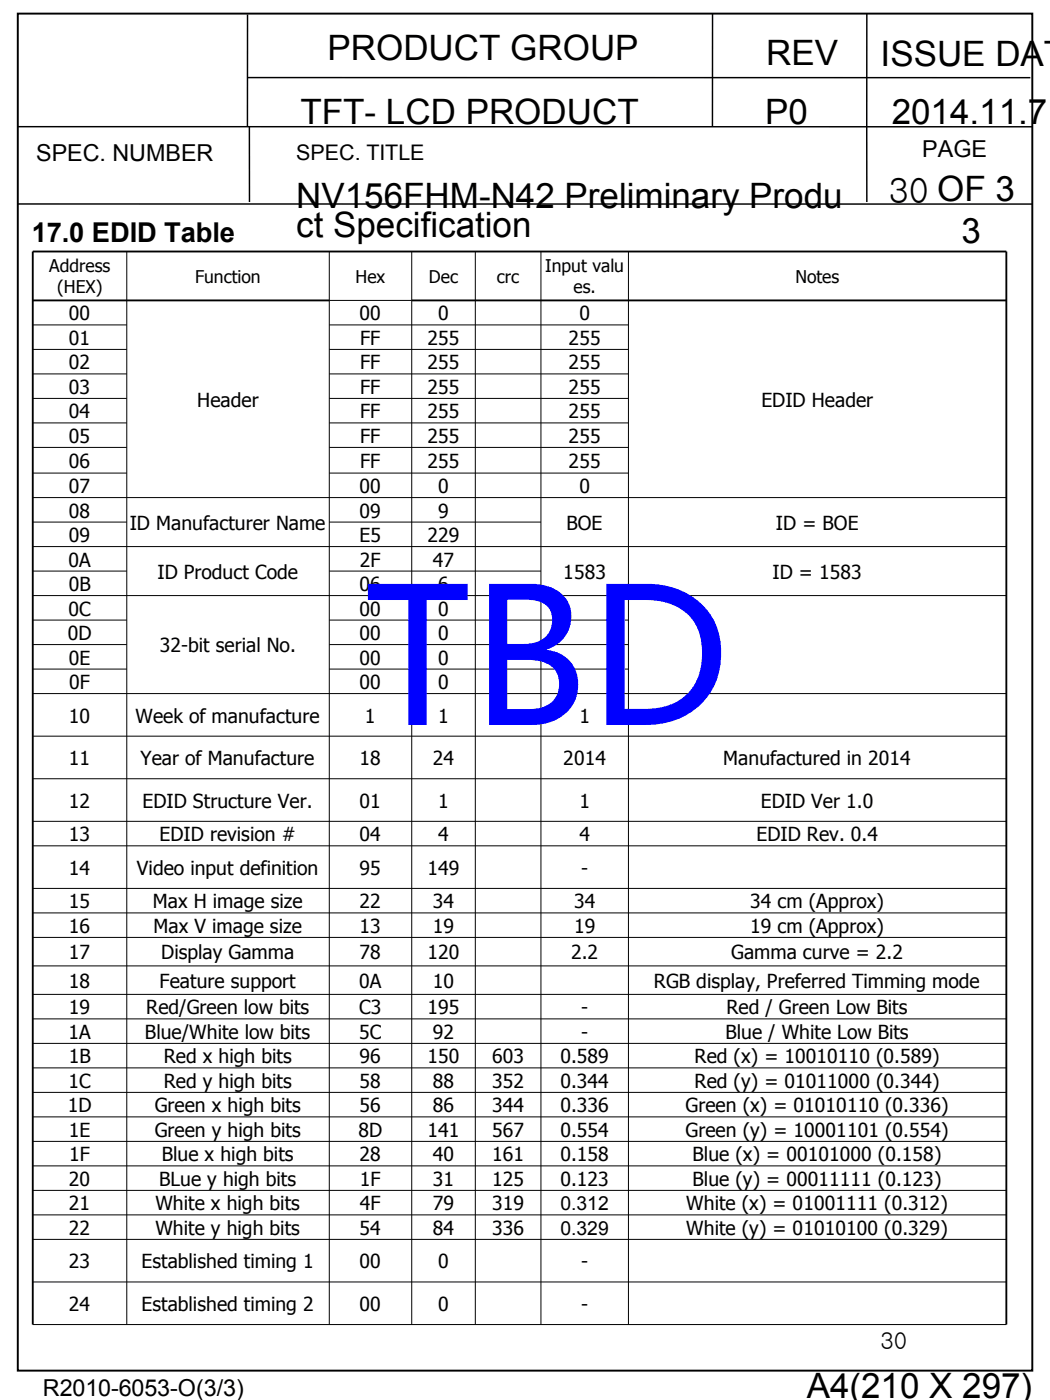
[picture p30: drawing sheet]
<svg xmlns="http://www.w3.org/2000/svg" width="190mm" height="254mm" viewBox="0 0 190 254" stroke-linecap="round" stroke-linejoin="round" font-family="sans-serif">
<defs><g id="words">
<text font-size="33.9" fill="#00f" x="66" y="131.5">TBD</text>
<g font-size="6.4">
<text x="59.4" y="10.8">PRODUCT GROUP</text>
<text x="139" y="11.8">REV</text>
<text x="159.8" y="12">ISSUE DAT</text>
<text x="54.5" y="22.5">TFT- LCD PRODUCT</text>
<text x="138.8" y="22.6">P0</text>
<text x="161.8" y="22.6">2014.11.7</text>
<text x="53.7" y="37.7">NV156FHM-N42 Preliminary Produ</text>
<text x="161.3" y="36.8">30 OF 3</text>
<text x="53.7" y="43">ct Specification</text>
<text x="174.4" y="44.2">3</text>
<text x="146.4" y="253.7">A4(210 X 297)</text>
</g>
<text font-size="5" x="5.8" y="44">17.0 EDID Table</text>
<g font-size="4.2">
<text x="6.6" y="29.2">SPEC. NUMBER</text>
<text x="167.3" y="28.5">PAGE</text>
<text x="159.8" y="244.7">30</text>
<text x="7.8" y="253.2">R2010-6053-O(3/3)</text>
</g>
<text font-size="3.9" x="53.7" y="28.9">SPEC. TITLE</text>
<g font-size="3.5">
<text x="12.5" y="58.1">00</text>
<text x="65.2" y="58.1">00</text>
<text x="79.5" y="58.1">0</text>
<text x="105.1" y="58.1">0</text>
<text x="12.5" y="62.6">01</text>
<text x="65.3" y="62.6">FF</text>
<text x="77.6" y="62.6">255</text>
<text x="103.2" y="62.6">255</text>
<text x="12.5" y="67">02</text>
<text x="12.5" y="71.5">03</text>
<text x="65.3" y="67">FF</text>
<text x="65.3" y="71.5">FF</text>
<text x="77.6" y="67">255</text>
<text x="77.6" y="71.5">255</text>
<text x="103.2" y="67">255</text>
<text x="103.2" y="71.5">255</text>
<text x="12.5" y="75.9">04</text>
<text x="35.8" y="73.8">Header</text>
<text x="65.3" y="75.9">FF</text>
<text x="77.6" y="75.9">255</text>
<text x="103.2" y="75.9">255</text>
<text x="138.1" y="73.8">EDID Header</text>
<text x="12.5" y="80.4">05</text>
<text x="65.3" y="80.4">FF</text>
<text x="77.6" y="80.4">255</text>
<text x="103.2" y="80.4">255</text>
<text x="12.5" y="84.9">06</text>
<text x="12.5" y="89.5">07</text>
<text x="65.2" y="89.5">00</text>
<text x="65.3" y="84.9">FF</text>
<text x="77.6" y="84.9">255</text>
<text x="79.5" y="89.5">0</text>
<text x="103.2" y="84.9">255</text>
<text x="105.1" y="89.5">0</text>
<text x="12.5" y="93.9">08</text>
<text x="65.2" y="93.9">09</text>
<text x="79.5" y="93.9">9</text>
<text x="12.5" y="98.4">09</text>
<text x="23.5" y="96.1">ID Manufacturer Name</text>
<text x="65.2" y="98.4">E5</text>
<text x="77.6" y="98.4">229</text>
<text x="102.8" y="96.1">BOE</text>
<text x="140.8" y="96.1">ID = BOE</text>
<text x="12.4" y="102.8">0A</text>
<text x="12.5" y="107.2">0B</text>
<text x="28.6" y="105">ID Product Code</text>
<text x="65.2" y="107.2">06</text>
<text x="65.3" y="102.8">2F</text>
<text x="78.5" y="102.8">47</text>
<text x="79.5" y="107.2">6</text>
<text x="102.2" y="105">1583</text>
<text x="140.2" y="105">ID = 1583</text>
<text x="12.4" y="111.7">0C</text>
<text x="65.2" y="111.7">00</text>
<text x="79.5" y="111.7">0</text>
<text x="12.3" y="116.1">0D</text>
<text x="29" y="118.4">32-bit serial No.</text>
<text x="65.2" y="116.1">00</text>
<text x="79.5" y="116.1">0</text>
<text x="12.5" y="120.6">0E</text>
<text x="12.6" y="125">0F</text>
<text x="65.2" y="120.6">00</text>
<text x="65.2" y="125">00</text>
<text x="79.5" y="120.6">0</text>
<text x="79.5" y="125">0</text>
<text x="12.5" y="131.1">10</text>
<text x="24.6" y="131.1">Week of manufacture</text>
<text x="66.2" y="131.1">1</text>
<text x="79.5" y="131.1">1</text>
<text x="105.1" y="131.1">1</text>
<text x="12.5" y="138.8">11</text>
<text x="25.5" y="138.8">Year of Manufacture</text>
<text x="65.2" y="138.8">18</text>
<text x="78.5" y="138.8">24</text>
<text x="102.2" y="138.8">2014</text>
<text x="131.2" y="138.8">Manufactured in 2014</text>
<text x="12.5" y="146.6">12</text>
<text x="25.9" y="146.6">EDID Structure Ver.</text>
<text x="65.2" y="146.6">01</text>
<text x="79.5" y="146.6">1</text>
<text x="105.1" y="146.6">1</text>
<text x="138" y="146.6">EDID Ver 1.0</text>
<text x="12.5" y="152.6">13</text>
<text x="28.9" y="152.6">EDID revision #</text>
<text x="65.2" y="152.6">04</text>
<text x="79.5" y="152.6">4</text>
<text x="105.1" y="152.6">4</text>
<text x="137.2" y="152.6">EDID Rev. 0.4</text>
<text x="12.5" y="158.7">14</text>
<text x="24.9" y="158.7">Video input definition</text>
<text x="65.2" y="158.7">95</text>
<text x="77.6" y="158.7">149</text>
<text x="105.4" y="158.7">-</text>
<text x="12.5" y="164.8">15</text>
<text x="27.7" y="164.8">Max H image size</text>
<text x="65.2" y="164.8">22</text>
<text x="78.5" y="164.8">34</text>
<text x="104.1" y="164.8">34</text>
<text x="136.1" y="164.8">34 cm (Approx)</text>
<text x="12.5" y="169.3">16</text>
<text x="27.9" y="169.3">Max V image size</text>
<text x="65.2" y="169.3">13</text>
<text x="78.5" y="169.3">19</text>
<text x="104.1" y="169.3">19</text>
<text x="136.1" y="169.3">19 cm (Approx)</text>
<text x="12.5" y="174.1">17</text>
<text x="12.5" y="179.2">18</text>
<text x="28.9" y="179.2">Feature support</text>
<text x="29.3" y="174.1">Display Gamma</text>
<text x="65.2" y="179.2">0A</text>
<text x="65.2" y="174.1">78</text>
<text x="77.6" y="174.1">120</text>
<text x="78.5" y="179.2">10</text>
<text x="103.6" y="174.1">2.2</text>
<text x="118.6" y="179.2">RGB display, Preferred Timming mode</text>
<text x="132.7" y="174.1">Gamma curve = 2.2</text>
<text x="12.5" y="184">19</text>
<text x="26.5" y="184">Red/Green low bits</text>
<text x="65.2" y="184">C3</text>
<text x="77.6" y="184">195</text>
<text x="105.4" y="184">-</text>
<text x="131.8" y="184">Red / Green Low Bits</text>
<text x="12.4" y="188.5">1A</text>
<text x="26.3" y="188.5">Blue/White low bits</text>
<text x="65.2" y="188.5">5C</text>
<text x="78.5" y="188.5">92</text>
<text x="105.4" y="188.5">-</text>
<text x="131.6" y="188.5">Blue / White Low Bits</text>
<text x="12.4" y="197.4">1C</text>
<text x="12.5" y="192.9">1B</text>
<text x="29.7" y="192.9">Red x high bits</text>
<text x="29.7" y="197.4">Red y high bits</text>
<text x="65.2" y="192.9">96</text>
<text x="65.2" y="197.4">58</text>
<text x="77.6" y="192.9">150</text>
<text x="78.5" y="197.4">88</text>
<text x="89.3" y="192.9">603</text>
<text x="89.3" y="197.4">352</text>
<text x="101.7" y="192.9">0.589</text>
<text x="101.7" y="197.4">0.344</text>
<text x="126" y="192.9">Red (x) = 10010110 (0.589)</text>
<text x="126" y="197.4">Red (y) = 01011000 (0.344)</text>
<text x="12.3" y="201.8">1D</text>
<text x="28.1" y="201.8">Green x high bits</text>
<text x="65.2" y="201.8">56</text>
<text x="78.5" y="201.8">86</text>
<text x="89.3" y="201.8">344</text>
<text x="101.7" y="201.8">0.336</text>
<text x="124.4" y="201.8">Green (x) = 01010110 (0.336)</text>
<text x="12.5" y="206.3">1E</text>
<text x="28.1" y="206.3">Green y high bits</text>
<text x="65" y="206.3">8D</text>
<text x="77.6" y="206.3">141</text>
<text x="89.3" y="206.3">567</text>
<text x="101.7" y="206.3">0.554</text>
<text x="124.4" y="206.3">Green (y) = 10001101 (0.554)</text>
<text x="12.5" y="215.2">20</text>
<text x="12.6" y="210.7">1F</text>
<text x="28.9" y="215.2">BLue y high bits</text>
<text x="29.4" y="210.7">Blue x high bits</text>
<text x="65.2" y="210.7">28</text>
<text x="65.3" y="215.2">1F</text>
<text x="78.5" y="210.7">40</text>
<text x="78.5" y="215.2">31</text>
<text x="89.3" y="210.7">161</text>
<text x="89.3" y="215.2">125</text>
<text x="101.7" y="210.7">0.158</text>
<text x="101.7" y="215.2">0.123</text>
<text x="125.7" y="210.7">Blue (x) = 00101000 (0.158)</text>
<text x="125.7" y="215.2">Blue (y) = 00011111 (0.123)</text>
<text x="12.5" y="219.6">21</text>
<text x="28.2" y="219.6">White x high bits</text>
<text x="65.3" y="219.6">4F</text>
<text x="78.5" y="219.6">79</text>
<text x="89.3" y="219.6">319</text>
<text x="101.7" y="219.6">0.312</text>
<text x="124.5" y="219.6">White (x) = 01001111 (0.312)</text>
<text x="12.5" y="224">22</text>
<text x="28.2" y="224">White y high bits</text>
<text x="65.2" y="224">54</text>
<text x="78.5" y="224">84</text>
<text x="89.3" y="224">336</text>
<text x="101.7" y="224">0.329</text>
<text x="124.5" y="224">White (y) = 01010100 (0.329)</text>
<text x="12.5" y="230.1">23</text>
<text x="25.7" y="230.1">Established timing 1</text>
<text x="65.2" y="230.1">00</text>
<text x="79.5" y="230.1">0</text>
<text x="105.4" y="230.1">-</text>
<text x="12.5" y="237.9">24</text>
<text x="25.7" y="237.9">Established timing 2</text>
<text x="65.2" y="237.9">00</text>
<text x="79.5" y="237.9">0</text>
<text x="105.4" y="237.9">-</text>
</g>
<g font-size="3.2">
<text x="8.9" y="49.4">Address</text>
<text x="10.4" y="53.2">(HEX)</text>
<text x="35.4" y="51.3">Function</text>
<text x="64.5" y="51.3">Hex</text>
<text x="77.8" y="51.3">Dec</text>
<text x="90.2" y="51.3">crc</text>
<text x="98.9" y="49.4">Input valu</text>
<text x="104.1" y="53.2">es.</text>
<text x="144.3" y="51.3">Notes</text>
</g>
</g></defs>
<g fill="#000">
<path d="M44.9 13.9l142 .1v.2h-142zM3.2 22.9h184.1v.2h-184.1zM3.2 36.9h184.1v.3l-184.1-.1zM44.8 2.6h.2v20.4h-.2zM45.1 23h.3v13.7h-.3zM129.1 2.5h.3v20.4h-.3zM157.1 23h.3v13.7h-.3zM157.1 2.5h.3v20.4h-.3z"/>
<path d="M3.2 2.6l.2-.1v246.2l-.2-.2h184.1l-.2 .2v-246.2l.2 .1zM3.1 2.3h184.4v246.5h-184.4z"/>
</g>
<path d="M5.9 54.5h53.8M74.7 54.5h107.9M5.9 240.3v-194.7h176.7v194.7" fill="none" stroke="#000" stroke-width=".34"/>
<g fill="none" stroke="#000" stroke-width=".18">
<path d="M5.9 58.9h17.1M23 45.6v194.7M59.7 54.5h15M59.7 58.9h54.3M59.7 45.6v194.7M74.7 45.6v194.7M86.2 45.6v194.7M98.1 45.6v194.7M114 45.6v194.7M5.9 63.4h17.1M5.9 67.8h17.1M5.9 72.3h17.1"/>
<path d="M5.9 76.7h17.1M59.7 63.4h54.3M59.7 67.8h54.3M59.7 72.3h54.3M59.7 76.7h54.3M5.9 81.2h17.1M5.9 85.8h17.1M5.9 90.3h176.7M5.9 94.7h17.1M5.9 99.2h176.7M59.7 81.2h54.3M59.7 85.8h54.3"/>
<path d="M59.7 94.7h38.4M5.9 103.6h17.1M5.9 108.1h176.7M5.9 112.5h17.1M5.9 116.9h17.1M59.7 103.6h38.4M59.7 112.5h54.3M59.7 116.9h54.3M5.9 121.4h17.1M5.9 125.8h176.7M5.9 133.6h176.7M59.7 121.4h54.3"/>
<path d="M5.9 141.3h176.7M5.9 149h176.7M5.9 153.5h176.7M5.9 161.2h176.7M5.9 165.6h176.7M5.9 170.1h176.7M5.9 175.2h176.7M5.9 180.4h176.7M5.9 184.9h176.7M5.9 189.3h176.7M5.9 193.7h176.7M5.9 198.2h176.7"/>
<path d="M5.9 202.6h176.7M5.9 207.1h176.7M5.9 211.5h176.7M5.9 216h176.7M5.9 220.4h176.7M5.9 224.9h176.7M5.9 232.6h176.7M5.9 240.3h176.7"/>
</g>
<use href="#words"/>
</svg>
